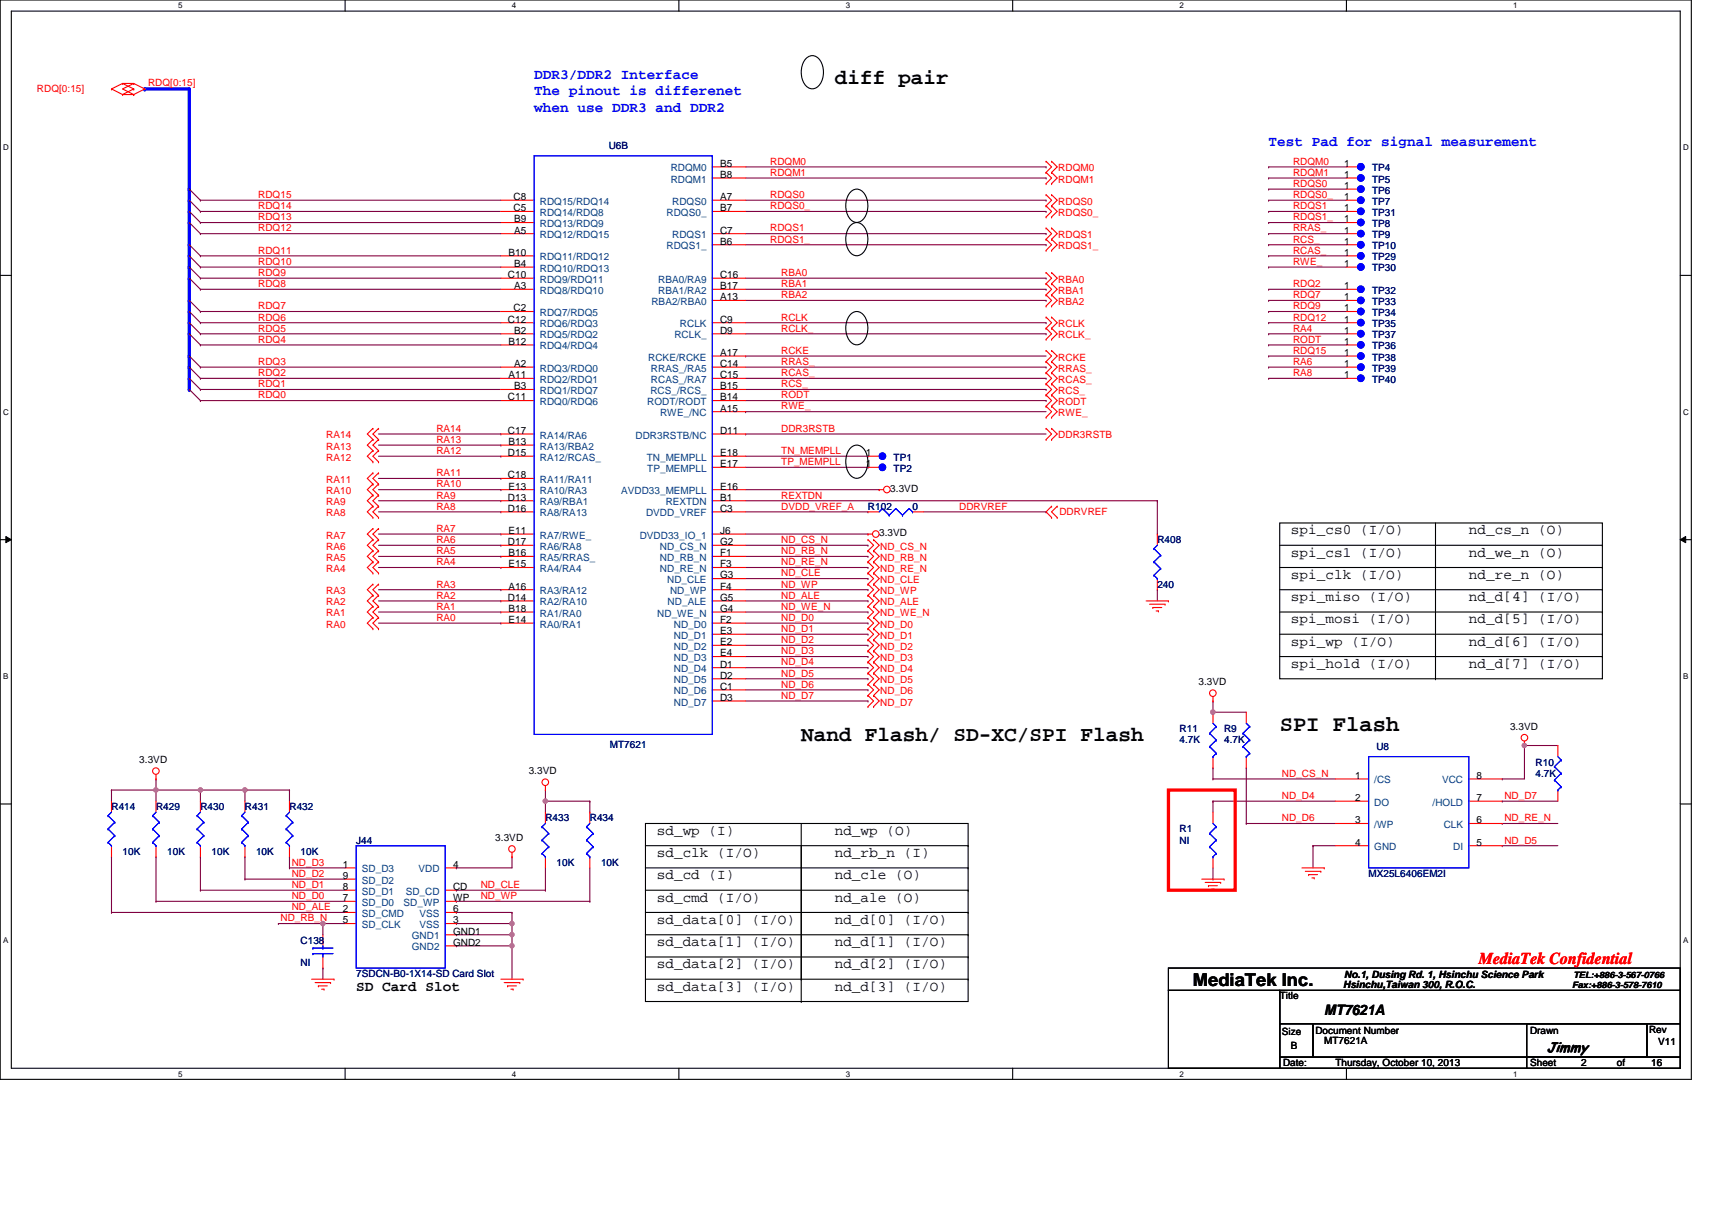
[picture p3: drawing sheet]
<svg xmlns="http://www.w3.org/2000/svg" width="297mm" height="210mm" viewBox="0 0 297 210" stroke-linecap="round" stroke-linejoin="round" font-family="sans-serif">
<defs><g id="words">
<text font-size="3.9" x="222" y="126.7">SPI Flash</text>
<g font-size="3.7">
<text x="144.8" y="14.6">diff pair</text>
<text x="139" y="128.5">Nand Flash/ SD-XC/SPI Flash</text>
</g>
<text font-size="3.1" x="207" y="171">MediaTek Inc.</text>
<text font-size="2.9" fill="#f00" x="256.6" y="167.2">MediaTek Confidential</text>
<g font-size="2.5" fill="#00f">
<text x="92.7" y="13.7">DDR3/DDR2 Interface</text>
<text x="92.7" y="16.5">The pinout is differenet</text>
<text x="92.7" y="19.3">when use DDR3 and DDR2</text>
<text x="220.1" y="25.3">Test Pad for signal measurement</text>
</g>
<g font-size="2.5">
<text x="224" y="92.7">spi_cs0 (I/O)</text>
<text x="254.8" y="92.7">nd_cs_n (O)</text>
<text x="224" y="96.6">spi_cs1 (I/O)</text>
<text x="224" y="100.4">spi_clk (I/O)</text>
<text x="254.8" y="96.6">nd_we_n (O)</text>
<text x="254.8" y="100.4">nd_re_n (O)</text>
<text x="224" y="104.3">spi_miso (I/O)</text>
<text x="254.8" y="104.3">nd_d[4] (I/O)</text>
<text x="224" y="108.1">spi_mosi (I/O)</text>
<text x="224" y="112">spi_wp (I/O)</text>
<text x="254.8" y="108.1">nd_d[5] (I/O)</text>
<text x="254.8" y="112">nd_d[6] (I/O)</text>
<text x="224" y="115.9">spi_hold (I/O)</text>
<text x="254.8" y="115.9">nd_d[7] (I/O)</text>
<text x="113.9" y="144.8">sd_wp (I)</text>
<text x="113.9" y="148.7">sd_clk (I/O)</text>
<text x="144.8" y="144.8">nd_wp (O)</text>
<text x="144.8" y="148.7">nd_rb_n (I)</text>
<text x="113.9" y="152.5">sd_cd (I)</text>
<text x="144.8" y="152.5">nd_cle (O)</text>
<text x="113.9" y="156.4">sd_cmd (I/O)</text>
<text x="113.9" y="160.3">sd_data[0] (I/O)</text>
<text x="144.8" y="156.4">nd_ale (O)</text>
<text x="144.8" y="160.3">nd_d[0] (I/O)</text>
<text x="113.9" y="164.1">sd_data[1] (I/O)</text>
<text x="113.9" y="168">sd_data[2] (I/O)</text>
<text x="144.8" y="164.1">nd_d[1] (I/O)</text>
<text x="144.8" y="168">nd_d[2] (I/O)</text>
<text x="61.8" y="172">SD Card Slot</text>
<text x="113.9" y="171.8">sd_data[3] (I/O)</text>
<text x="144.8" y="171.8">nd_d[3] (I/O)</text>
<text x="229.8" y="176">MT7621A</text>
</g>
<text font-size="2.4" x="268.4" y="182.5">Jimmy</text>
<g font-size="1.7" fill="#f00">
<text x="6.4" y="16">RDQ[0:15]</text>
<text x="25.7" y="14.9">RDQ[0:15]</text>
<text x="133.6" y="28.6">RDQM0</text>
<text x="183.6" y="29.7">RDQM0</text>
<text x="224.3" y="28.6">RDQM0</text>
<text x="44.8" y="34.4">RDQ15</text>
<text x="133.6" y="34.4">RDQS0</text>
<text x="133.6" y="30.5">RDQM1</text>
<text x="183.6" y="31.7">RDQM1</text>
<text x="183.6" y="35.5">RDQS0</text>
<text x="224.3" y="30.5">RDQM1</text>
<text x="224.3" y="32.4">RDQS0</text>
<text x="224.3" y="34.4">RDQS0_</text>
<text x="44.8" y="36.3">RDQ14</text>
<text x="44.8" y="38.2">RDQ13</text>
<text x="44.8" y="40.2">RDQ12</text>
<text x="133.6" y="36.3">RDQS0_</text>
<text x="133.6" y="40.2">RDQS1</text>
<text x="183.6" y="37.4">RDQS0_</text>
<text x="183.6" y="41.3">RDQS1</text>
<text x="224.3" y="38.2">RDQS1_</text>
<text x="224.3" y="40.2">RRAS_</text>
<text x="224.3" y="36.3">RDQS1</text>
<text x="44.8" y="44">RDQ11</text>
<text x="44.8" y="46">RDQ10</text>
<text x="44.8" y="47.9">RDQ9</text>
<text x="133.6" y="42.1">RDQS1_</text>
<text x="135.5" y="47.9">RBA0</text>
<text x="183.6" y="43.2">RDQS1_</text>
<text x="224.3" y="42.1">RCS_</text>
<text x="224.3" y="44">RCAS_</text>
<text x="224.3" y="46">RWE_</text>
<text x="44.8" y="49.8">RDQ8</text>
<text x="44.8" y="53.7">RDQ7</text>
<text x="135.5" y="49.8">RBA1</text>
<text x="135.5" y="51.7">RBA2</text>
<text x="183.6" y="49">RBA0</text>
<text x="183.6" y="51">RBA1</text>
<text x="183.6" y="52.9">RBA2</text>
<text x="224.3" y="49.8">RDQ2</text>
<text x="224.3" y="51.7">RDQ7</text>
<text x="224.3" y="53.7">RDQ9</text>
<text x="44.8" y="55.6">RDQ6</text>
<text x="44.8" y="57.5">RDQ5</text>
<text x="44.8" y="59.5">RDQ4</text>
<text x="135.5" y="55.6">RCLK</text>
<text x="135.5" y="57.5">RCLK_</text>
<text x="183.6" y="56.7">RCLK</text>
<text x="183.6" y="58.7">RCLK_</text>
<text x="224.3" y="55.6">RDQ12</text>
<text x="224.3" y="59.5">RODT</text>
<text x="224.3" y="57.5">RA4</text>
<text x="44.8" y="63.3">RDQ3</text>
<text x="44.8" y="65.3">RDQ2</text>
<text x="135.5" y="61.4">RCKE</text>
<text x="135.5" y="63.3">RRAS_</text>
<text x="135.5" y="65.3">RCAS_</text>
<text x="183.6" y="62.5">RCKE</text>
<text x="183.6" y="64.5">RRAS_</text>
<text x="224.3" y="61.4">RDQ15</text>
<text x="224.3" y="63.3">RA6</text>
<text x="224.3" y="65.3">RA8</text>
<text x="44.8" y="67.2">RDQ1</text>
<text x="44.8" y="69.1">RDQ0</text>
<text x="135.5" y="67.2">RCS_</text>
<text x="135.5" y="69.1">RODT</text>
<text x="135.5" y="71">RWE_</text>
<text x="183.6" y="66.4">RCAS_</text>
<text x="183.6" y="68.3">RCS_</text>
<text x="183.6" y="70.3">RODT</text>
<text x="56.6" y="76.1">RA14</text>
<text x="56.6" y="78">RA13</text>
<text x="75.7" y="74.9">RA14</text>
<text x="75.7" y="76.8">RA13</text>
<text x="135.5" y="74.9">DDR3RSTB</text>
<text x="183.6" y="72.2">RWE_</text>
<text x="183.6" y="76.1">DDR3RSTB</text>
<text x="56.6" y="83.8">RA11</text>
<text x="56.6" y="79.9">RA12</text>
<text x="75.7" y="78.8">RA12</text>
<text x="75.7" y="82.6">RA11</text>
<text x="135.5" y="78.8">TN_MEMPLL</text>
<text x="135.5" y="80.7">TP_MEMPLL</text>
<text x="56.6" y="89.6">RA8</text>
<text x="56.6" y="87.6">RA9</text>
<text x="56.6" y="85.7">RA10</text>
<text x="75.7" y="84.6">RA10</text>
<text x="75.7" y="86.5">RA9</text>
<text x="75.7" y="88.4">RA8</text>
<text x="135.5" y="86.5">REXTDN</text>
<text x="135.5" y="88.4">DVDD_VREF_A</text>
<text x="166.4" y="88.4">DDRVREF</text>
<text x="183.8" y="89.4">DDRVREF</text>
<text x="56.6" y="95.4">RA6</text>
<text x="56.6" y="93.4">RA7</text>
<text x="75.7" y="92.3">RA7</text>
<text x="75.7" y="94.2">RA6</text>
<text x="135.5" y="94.2">ND_CS_N</text>
<text x="152.7" y="95.4">ND_CS_N</text>
<text x="56.6" y="99.2">RA4</text>
<text x="56.6" y="97.3">RA5</text>
<text x="75.7" y="96.1">RA5</text>
<text x="75.7" y="98.1">RA4</text>
<text x="75.7" y="101.9">RA3</text>
<text x="135.5" y="96.1">ND_RB_N</text>
<text x="135.5" y="98.1">ND_RE_N</text>
<text x="135.5" y="100">ND_CLE</text>
<text x="135.5" y="101.9">ND_WP</text>
<text x="152.7" y="97.3">ND_RB_N</text>
<text x="152.7" y="99.2">ND_RE_N</text>
<text x="152.7" y="101.2">ND_CLE</text>
<text x="56.6" y="106.9">RA1</text>
<text x="56.6" y="105">RA2</text>
<text x="56.6" y="103.1">RA3</text>
<text x="75.7" y="103.9">RA2</text>
<text x="75.7" y="105.8">RA1</text>
<text x="75.7" y="107.7">RA0</text>
<text x="135.5" y="103.9">ND_ALE</text>
<text x="135.5" y="105.8">ND_WE_N</text>
<text x="135.5" y="107.7">ND_D0</text>
<text x="152.7" y="103.1">ND_WP</text>
<text x="152.7" y="105">ND_ALE</text>
<text x="152.7" y="106.9">ND_WE_N</text>
<text x="56.6" y="108.9">RA0</text>
<text x="135.5" y="109.6">ND_D1</text>
<text x="135.5" y="111.6">ND_D2</text>
<text x="135.5" y="113.5">ND_D3</text>
<text x="152.7" y="108.9">ND_D0</text>
<text x="152.7" y="110.8">ND_D1</text>
<text x="152.7" y="112.7">ND_D2</text>
<text x="135.5" y="115.4">ND_D4</text>
<text x="135.5" y="117.4">ND_D5</text>
<text x="135.5" y="119.3">ND_D6</text>
<text x="152.7" y="114.7">ND_D3</text>
<text x="152.7" y="116.6">ND_D4</text>
<text x="152.7" y="118.5">ND_D5</text>
<text x="135.5" y="121.2">ND_D7</text>
<text x="152.7" y="120.5">ND_D6</text>
<text x="152.7" y="122.4">ND_D7</text>
<text x="222.4" y="134.7">ND_CS_N</text>
<text x="222.4" y="142.5">ND_D6</text>
<text x="222.4" y="138.6">ND_D4</text>
<text x="261" y="138.6">ND_D7</text>
<text x="261" y="142.5">ND_RE_N</text>
<text x="261" y="146.3">ND_D5</text>
<text x="50.6" y="150.2">ND_D3</text>
<text x="50.6" y="152.1">ND_D2</text>
<text x="50.6" y="154.1">ND_D1</text>
<text x="50.6" y="156">ND_D0</text>
<text x="83.4" y="156">ND_WP</text>
<text x="83.4" y="154.1">ND_CLE</text>
<text x="48.7" y="159.8">ND_RB_N</text>
<text x="50.6" y="157.9">ND_ALE</text>
</g>
<g font-size="1.7" fill="#000080">
<text x="105.6" y="25.9">U6B</text>
<text x="238.1" y="29.7">TP4</text>
<text x="238.1" y="31.7">TP5</text>
<text x="238.1" y="33.6">TP6</text>
<text x="238.1" y="35.5">TP7</text>
<text x="238.1" y="37.4">TP31</text>
<text x="238.1" y="39.4">TP8</text>
<text x="238.1" y="41.3">TP9</text>
<text x="238.1" y="47.1">TP30</text>
<text x="238.1" y="43.2">TP10</text>
<text x="238.1" y="45.2">TP29</text>
<text x="238.1" y="51">TP32</text>
<text x="238.1" y="52.9">TP33</text>
<text x="238.1" y="58.7">TP37</text>
<text x="238.1" y="56.7">TP35</text>
<text x="238.1" y="54.8">TP34</text>
<text x="238.1" y="64.5">TP39</text>
<text x="238.1" y="62.5">TP38</text>
<text x="238.1" y="60.6">TP36</text>
<text x="238.1" y="66.4">TP40</text>
<text x="155" y="79.9">TP1</text>
<text x="155" y="81.9">TP2</text>
<text x="150.6" y="88.4">R102</text>
<text x="158.3" y="88.4">0</text>
<text x="200.8" y="94.2">R408</text>
<text x="200.8" y="101.9">240</text>
<text x="105.8" y="129.7">MT7621</text>
<text x="204.7" y="127">R11</text>
<text x="204.7" y="128.9">4.7K</text>
<text x="212.4" y="127">R9</text>
<text x="212.4" y="128.9">4.7K</text>
<text x="238.8" y="130.1">U8</text>
<text x="266.4" y="132.8">R10</text>
<text x="266.4" y="134.7">4.7K</text>
<text x="19.3" y="140.5">R414</text>
<text x="27.1" y="140.5">R429</text>
<text x="34.8" y="140.5">R430</text>
<text x="42.5" y="140.5">R431</text>
<text x="50.2" y="140.5">R432</text>
<text x="94.6" y="142.5">R433</text>
<text x="102.3" y="142.5">R434</text>
<text x="21.3" y="148.3">10K</text>
<text x="29" y="148.3">10K</text>
<text x="36.7" y="148.3">10K</text>
<text x="44.4" y="148.3">10K</text>
<text x="52.2" y="148.3">10K</text>
<text x="61.8" y="146.3">J44</text>
<text x="204.7" y="144.4">R1</text>
<text x="204.7" y="146.3">NI</text>
<text x="96.6" y="150.2">10K</text>
<text x="104.3" y="150.2">10K</text>
<text x="237.5" y="152.1">MX25L6406EM2I</text>
<text x="52.2" y="163.7">C138</text>
<text x="52.2" y="167.6">NI</text>
<text x="61.8" y="169.5">7SDCN-B0-1X14-SD Card Slot</text>
</g>
<g font-size="1.7" fill="#004080">
<text x="116.4" y="29.7">RDQM0</text>
<text x="93.7" y="35.5">RDQ15/RDQ14</text>
<text x="116.4" y="31.7">RDQM1</text>
<text x="116.6" y="35.5">RDQS0</text>
<text x="93.7" y="37.5">RDQ14/RDQ8</text>
<text x="93.7" y="39.4">RDQ13/RDQ9</text>
<text x="93.7" y="41.3">RDQ12/RDQ15</text>
<text x="115.7" y="37.5">RDQS0_</text>
<text x="116.6" y="41.3">RDQS1</text>
<text x="93.7" y="45.2">RDQ11/RDQ12</text>
<text x="93.7" y="47.1">RDQ10/RDQ13</text>
<text x="115.7" y="43.2">RDQS1_</text>
<text x="93.7" y="49">RDQ9/RDQ11</text>
<text x="93.7" y="51">RDQ8/RDQ10</text>
<text x="113" y="52.9">RBA2/RBA0</text>
<text x="114.2" y="51">RBA1/RA2</text>
<text x="114.2" y="49">RBA0/RA9</text>
<text x="93.7" y="54.8">RDQ7/RDQ5</text>
<text x="93.7" y="56.8">RDQ6/RDQ3</text>
<text x="93.7" y="58.7">RDQ5/RDQ2</text>
<text x="117" y="58.7">RCLK_</text>
<text x="118" y="56.8">RCLK</text>
<text x="93.7" y="60.6">RDQ4/RDQ4</text>
<text x="93.7" y="64.5">RDQ3/RDQ0</text>
<text x="112.5" y="62.5">RCKE/RCKE</text>
<text x="112.9" y="64.5">RRAS_/RA5</text>
<text x="93.7" y="66.4">RDQ2/RDQ1</text>
<text x="93.7" y="68.3">RDQ1/RDQ7</text>
<text x="93.7" y="70.3">RDQ0/RDQ6</text>
<text x="112.3" y="70.3">RODT/RODT</text>
<text x="112.9" y="68.3">RCS_/RCS_</text>
<text x="112.9" y="66.4">RCAS_/RA7</text>
<text x="93.7" y="78">RA13/RBA2</text>
<text x="93.7" y="76.1">RA14/RA6</text>
<text x="110.3" y="76.1">DDR3RSTB/NC</text>
<text x="114.5" y="72.2">RWE_/NC</text>
<text x="93.7" y="79.9">RA12/RCAS_</text>
<text x="93.7" y="83.8">RA11/RA11</text>
<text x="112.2" y="79.9">TN_MEMPLL</text>
<text x="112.3" y="81.9">TP_MEMPLL</text>
<text x="93.7" y="85.7">RA10/RA3</text>
<text x="93.7" y="87.7">RA9/RBA1</text>
<text x="93.7" y="89.6">RA8/RA13</text>
<text x="107.8" y="85.7">AVDD33_MEMPLL</text>
<text x="112.1" y="89.6">DVDD_VREF</text>
<text x="115.5" y="87.7">REXTDN</text>
<text x="93.7" y="93.4">RA7/RWE_</text>
<text x="93.7" y="95.4">RA6/RA8</text>
<text x="111" y="93.4">DVDD33_IO_1</text>
<text x="114.5" y="95.4">ND_CS_N</text>
<text x="93.7" y="97.3">RA5/RRAS_</text>
<text x="93.7" y="99.2">RA4/RA4</text>
<text x="114.5" y="97.3">ND_RB_N</text>
<text x="114.5" y="99.2">ND_RE_N</text>
<text x="115.8" y="101.2">ND_CLE</text>
<text x="93.7" y="103.1">RA3/RA12</text>
<text x="93.7" y="105">RA2/RA10</text>
<text x="93.7" y="107">RA1/RA0</text>
<text x="114" y="107">ND_WE_N</text>
<text x="115.8" y="105">ND_ALE</text>
<text x="116.3" y="103.1">ND_WP</text>
<text x="93.7" y="108.9">RA0/RA1</text>
<text x="116.9" y="108.9">ND_D0</text>
<text x="116.9" y="110.8">ND_D1</text>
<text x="116.9" y="112.7">ND_D2</text>
<text x="116.9" y="114.7">ND_D3</text>
<text x="116.9" y="116.6">ND_D4</text>
<text x="116.9" y="118.5">ND_D5</text>
<text x="116.9" y="120.5">ND_D6</text>
<text x="116.9" y="122.4">ND_D7</text>
<text x="238.4" y="135.9">/CS</text>
<text x="250.2" y="135.9">VCC</text>
<text x="238.4" y="139.8">DO</text>
<text x="238.4" y="143.6">/WP</text>
<text x="248.6" y="139.8">/HOLD</text>
<text x="250.5" y="143.6">CLK</text>
<text x="238.4" y="147.5">GND</text>
<text x="252.1" y="147.5">DI</text>
<text x="62.8" y="155.2">SD_D1</text>
<text x="62.8" y="151.3">SD_D3</text>
<text x="62.8" y="153.3">SD_D2</text>
<text x="70.4" y="155.2">SD_CD</text>
<text x="72.6" y="151.3">VDD</text>
<text x="62.8" y="157.1">SD_D0</text>
<text x="62.8" y="159.1">SD_CMD</text>
<text x="62.8" y="161">SD_CLK</text>
<text x="70" y="157.1">SD_WP</text>
<text x="72.8" y="161">VSS</text>
<text x="72.8" y="159.1">VSS</text>
<text x="71.5" y="162.9">GND1</text>
<text x="71.5" y="164.9">GND2</text>
</g>
<g font-size="1.7">
<text x="124.9" y="28.9">B5</text>
<text x="233.2" y="28.9">1</text>
<text x="89.1" y="34.7">C8</text>
<text x="124.9" y="30.9">B8</text>
<text x="124.9" y="34.7">A7</text>
<text x="233.2" y="30.9">1</text>
<text x="233.2" y="32.8">1</text>
<text x="233.2" y="34.7">1</text>
<text x="89.1" y="36.7">C5</text>
<text x="89.2" y="38.6">B9</text>
<text x="89.2" y="40.5">A5</text>
<text x="124.9" y="36.7">B7</text>
<text x="124.9" y="40.5">C7</text>
<text x="233.2" y="36.7">1</text>
<text x="233.2" y="38.6">1</text>
<text x="233.2" y="40.5">1</text>
<text x="88.2" y="44.4">B10</text>
<text x="89.2" y="46.3">B4</text>
<text x="124.9" y="42.4">B6</text>
<text x="233.2" y="46.3">1</text>
<text x="233.2" y="42.4">1</text>
<text x="233.2" y="44.4">1</text>
<text x="88.1" y="48.2">C10</text>
<text x="89.2" y="50.2">A3</text>
<text x="124.9" y="52.1">A13</text>
<text x="124.9" y="50.2">B17</text>
<text x="124.9" y="48.2">C16</text>
<text x="233.2" y="50.2">1</text>
<text x="233.2" y="52.1">1</text>
<text x="88.1" y="56">C12</text>
<text x="88.2" y="59.8">B12</text>
<text x="89.1" y="54">C2</text>
<text x="89.2" y="57.9">B2</text>
<text x="124.9" y="56">C9</text>
<text x="124.9" y="57.9">D9</text>
<text x="233.2" y="57.9">1</text>
<text x="233.2" y="56">1</text>
<text x="233.2" y="59.8">1</text>
<text x="233.2" y="54">1</text>
<text x="88.2" y="65.6">A11</text>
<text x="89.2" y="63.7">A2</text>
<text x="124.9" y="63.7">C14</text>
<text x="124.9" y="65.6">C15</text>
<text x="124.9" y="61.7">A17</text>
<text x="233.2" y="63.7">1</text>
<text x="233.2" y="65.6">1</text>
<text x="233.2" y="61.7">1</text>
<text x="88.1" y="69.5">C11</text>
<text x="89.2" y="67.5">B3</text>
<text x="124.9" y="67.5">B15</text>
<text x="124.9" y="69.5">B14</text>
<text x="124.9" y="71.4">A15</text>
<text x="88.1" y="75.3">C17</text>
<text x="88.2" y="77.2">B13</text>
<text x="124.9" y="75.3">D11</text>
<text x="88.1" y="79.1">D15</text>
<text x="88.1" y="83">C18</text>
<text x="124.9" y="79.1">E18</text>
<text x="124.9" y="81">E17</text>
<text x="150.2" y="79.1">1</text>
<text x="150.2" y="81">1</text>
<text x="88.1" y="86.8">D13</text>
<text x="88.1" y="88.8">D16</text>
<text x="88.2" y="84.9">E13</text>
<text x="124.9" y="84.9">E16</text>
<text x="124.9" y="86.8">B1</text>
<text x="124.9" y="88.8">C3</text>
<text x="154.5" y="85.3">3.3VD</text>
<text x="88.1" y="94.6">D17</text>
<text x="88.2" y="92.6">E11</text>
<text x="124.9" y="94.6">G2</text>
<text x="124.9" y="92.6">J6</text>
<text x="152.5" y="93">3.3VD</text>
<text x="88.2" y="96.5">B16</text>
<text x="88.2" y="98.4">E15</text>
<text x="124.9" y="96.5">F1</text>
<text x="124.9" y="98.4">F3</text>
<text x="124.9" y="100.4">G3</text>
<text x="88.1" y="104.2">D14</text>
<text x="88.2" y="102.3">A16</text>
<text x="88.2" y="106.2">B18</text>
<text x="124.9" y="102.3">F4</text>
<text x="124.9" y="104.2">G5</text>
<text x="124.9" y="106.2">G4</text>
<text x="88.2" y="108.1">E14</text>
<text x="124.9" y="108.1">F2</text>
<text x="124.9" y="110">E3</text>
<text x="124.9" y="111.9">E2</text>
<text x="124.9" y="113.9">E4</text>
<text x="124.9" y="115.8">D1</text>
<text x="124.9" y="117.7">D2</text>
<text x="124.9" y="119.7">C1</text>
<text x="207.9" y="118.9">3.3VD</text>
<text x="124.9" y="121.6">D3</text>
<text x="262" y="126.6">3.3VD</text>
<text x="24.2" y="132.4">3.3VD</text>
<text x="91.7" y="134.3">3.3VD</text>
<text x="235.1" y="135.1">1</text>
<text x="256.2" y="135.1">8</text>
<text x="235.1" y="139">2</text>
<text x="235.1" y="142.8">3</text>
<text x="256.2" y="139">7</text>
<text x="256.2" y="142.8">6</text>
<text x="85.9" y="145.9">3.3VD</text>
<text x="235.1" y="146.7">4</text>
<text x="256.2" y="146.7">5</text>
<text x="59.5" y="154.4">8</text>
<text x="59.5" y="150.5">1</text>
<text x="59.5" y="152.5">9</text>
<text x="78.6" y="154.4">CD</text>
<text x="78.6" y="150.5">4</text>
<text x="59.5" y="156.3">7</text>
<text x="59.5" y="158.3">2</text>
<text x="59.5" y="160.2">5</text>
<text x="78.6" y="160.2">3</text>
<text x="78.6" y="158.3">6</text>
<text x="78.6" y="156.3">WP</text>
<text x="78.6" y="162.1">GND1</text>
<text x="78.6" y="164.1">GND2</text>
<text x="222" y="173.4">Title</text>
<text x="233" y="171.4">Hsinchu,Taiwan 300, R.O.C.</text>
<text x="233.2" y="169.7">No.1, Dusing Rd. 1, Hsinchu Science Park</text>
<text x="222.4" y="179.5">Size</text>
<text x="228.2" y="179.3">Document Number</text>
<text x="265.5" y="179.3">Drawn</text>
<text x="286.1" y="179.1">Rev</text>
<text x="222.6" y="184.9">Date:</text>
<text x="224" y="182">B</text>
<text x="229.8" y="181.1">MT7621A</text>
<text x="231.7" y="184.9">Thursday, October 10, 2013</text>
<text x="265.5" y="184.9">Sheet</text>
<text x="274.3" y="184.9">2</text>
<text x="280.5" y="184.9">of</text>
<text x="286.5" y="184.9">16</text>
<text x="287.7" y="181.3">V11</text>
</g>
<g font-size="1.5">
<text x="272.8" y="171.5">Fax:+886-3-578-7610</text>
<text x="273" y="169.7">TEL:+886-3-567-0766</text>
</g>
<g font-size="1.4">
<text x="30.9" y="1.5">5</text>
<text x="88.8" y="1.5">4</text>
<text x="146.7" y="1.5">3</text>
<text x="204.7" y="1.5">2</text>
<text x="262.6" y="1.5">1</text>
<text x=".5" y="26.1">D</text>
<text x="292" y="26.1">D</text>
<text x=".5" y="71.9">C</text>
<text x="292" y="71.9">C</text>
<text x=".5" y="117.8">B</text>
<text x="292" y="117.8">B</text>
<text x=".5" y="163.6">A</text>
<text x="292" y="163.6">A</text>
<text x="30.9" y="186.8">5</text>
<text x="88.8" y="186.8">4</text>
<text x="146.7" y="186.8">3</text>
<text x="204.7" y="186.8">2</text>
<text x="262.6" y="186.8">1</text>
</g>
</g></defs>
<path d="M0 0h293.5v187.2h-293.5zM2 1.9h289.5v183.4h-289.5z" fill="none" stroke="#000" stroke-width=".19"/>
<g fill="#fff">
<path d="M30.9 .2h.8v1.6h-.8z"/>
<path d="M30.9 185.5h.8v1.6h-.8z"/>
</g>
<path d="M59.9 0v1.9M59.9 185.3v1.9" fill="none" stroke="#000" stroke-width=".19"/>
<g fill="#fff">
<path d="M88.8 .2h.8v1.6h-.8z"/>
<path d="M88.8 185.5h.8v1.6h-.8z"/>
</g>
<path d="M117.8 0v1.9M117.8 185.3v1.9" fill="none" stroke="#000" stroke-width=".19"/>
<g fill="#fff">
<path d="M146.7 .2h.8v1.6h-.8z"/>
<path d="M146.7 185.5h.8v1.6h-.8z"/>
</g>
<path d="M175.7 0v1.9M175.7 185.3v1.9" fill="none" stroke="#000" stroke-width=".19"/>
<g fill="#fff">
<path d="M204.7 .2h.7v1.6h-.7z"/>
<path d="M204.7 185.5h.7v1.6h-.7z"/>
</g>
<path d="M233.6 0v1.9M233.6 185.3v1.9" fill="none" stroke="#000" stroke-width=".19"/>
<g fill="#fff">
<path d="M262.6 .2h.7v1.6h-.7z"/>
<path d="M262.6 185.5h.7v1.6h-.7z"/>
<path d="M.5 24.8h1v1.6h-1z"/>
<path d="M292 24.8h1v1.6h-1z"/>
<path d="M.5 70.7h1v1.5h-1z"/>
<path d="M292 70.7h1v1.5h-1z"/>
</g>
<path d="M0 47.8h2M291.5 47.8h2" fill="none" stroke="#000" stroke-width=".19"/>
<g fill="#fff">
<path d="M.5 116.5h.9v1.6h-.9z"/>
<path d="M292 116.5h.9v1.6h-.9z"/>
</g>
<path d="M0 93.6h2M291.5 93.6h2" fill="none" stroke="#000" stroke-width=".19"/>
<path d="M1 93.1l1 .5-1 .5zM291.5 93.6l1-.5v1z" fill="#000"/>
<path d="M1 93.1l1 .5-1 .5zM291.5 93.6l1-.5v1z" fill="none" stroke="#000" stroke-width=".17"/>
<g fill="#fff">
<path d="M.5 162.4h.9v1.5h-.9z"/>
<path d="M292 162.4h.9v1.5h-.9z"/>
</g>
<path d="M0 139.5h2M291.5 139.5h2" fill="none" stroke="#000" stroke-width=".19"/>
<g fill="none" stroke="#800040" stroke-width=".19">
<path d="M210.5 121.6h.1M210.5 133.2h.1M210.5 123.5h.1M210.5 121.6v1.9M210.5 133.2v1.9M210.5 123.5h5.7M216.2 133.2h.1M216.2 133.2v9.7M260.6 139h.1M260.6 139h9.7M264.5 129.3h.1M264.5 129.3h5.8"/>
<path d="M216.2 142.9h.1M216.2 142.9h15.5"/>
</g>
<circle cx="210.4" cy="123.5" r=".38" fill="#f0f"/>
<circle cx="210.4" cy="123.5" r=".38" fill="none" stroke="#f0f" stroke-width=".19"/>
<path d="M129.4 84.9h23.1M152.5 84.9h.1M264.5 129.3h.1M264.5 129.3v5.8" fill="none" stroke="#800040" stroke-width=".19"/>
<circle cx="264.5" cy="129.3" r=".38" fill="#f0f"/>
<circle cx="264.5" cy="129.3" r=".38" fill="none" stroke="#f0f" stroke-width=".19"/>
<g fill="none" stroke="#800040" stroke-width=".19">
<path d="M50.2 137.1h.1M50.2 137.1v1.9M94.6 139h.1M94.6 139h7.7M94.6 139v1.9M102.3 139h.1M102.3 139v1.9M210.5 139h.1M210.5 135.1h.1M210.5 135.1h21.2M210.5 139h21.2M260.6 135.1h.1"/>
<path d="M260.6 135.1h3.9M34.8 148.6h.1M34.8 148.6v5.8M42.5 148.6h.1M42.5 148.6v3.9M50.2 148.6h.1M50.2 148.6v2M79.2 156.4h.1M79.2 156.4h23.1M102.3 156.4h.1M102.3 140.9h.1M102.3 150.6v5.8"/>
<path d="M227.8 146.7h.1M227.8 146.7h3.9M227.8 146.7v3.9M260.6 146.7h.1M260.6 142.9h.1M260.6 146.7h9.7M260.6 142.9h9.7M48.3 160.2h.1M48.3 160.2h11.6M56 160.2h.1M56 160.2v2M79.2 164.1h.1"/>
<path d="M79.2 164.1h9.6"/>
</g>
<circle cx="56" cy="160.2" r=".38" fill="#f0f"/>
<circle cx="56" cy="160.2" r=".38" fill="none" stroke="#f0f" stroke-width=".19"/>
<path d="M79.2 158.3h.1M79.2 158.3h9.6M88.8 160.2h.1M88.8 160.2v2" fill="none" stroke="#800040" stroke-width=".19"/>
<circle cx="88.8" cy="160.2" r=".38" fill="#f0f"/>
<circle cx="88.8" cy="160.2" r=".38" fill="none" stroke="#f0f" stroke-width=".19"/>
<path d="M27.1 135.1h.1M27.1 135.1v2M94.6 139h.1M94.6 137.1v1.9M27.1 148.6h.1M27.1 148.6v7.8" fill="none" stroke="#800040" stroke-width=".19"/>
<circle cx="94.6" cy="139" r=".38" fill="#f0f"/>
<circle cx="94.6" cy="139" r=".38" fill="none" stroke="#f0f" stroke-width=".19"/>
<g fill="none" stroke="#800040" stroke-width=".19">
<path d="M19.3 137.1h.1M19.3 137.1v1.9M19.3 148.6h.1M19.3 148.6v9.7M79.2 150.6h.1M79.2 150.6h9.6M88.8 158.3h.1M88.8 158.3v1.9h-9.6M56 167.9h.1M56 167.9v2M79.2 160.2h.1M88.8 162.2h.1"/>
<path d="M88.8 162.2v1.9"/>
</g>
<circle cx="88.8" cy="162.1" r=".38" fill="#f0f"/>
<circle cx="88.8" cy="162.1" r=".38" fill="none" stroke="#f0f" stroke-width=".19"/>
<path d="M27.1 137.1h.1M27.1 137.1h7.7M27.1 137.1v1.9M42.5 152.5h.1M42.5 152.5h17.4M50.2 150.6h.1M50.2 150.6h9.7M88.8 148.6h.1M88.8 148.6v2" fill="none" stroke="#800040" stroke-width=".19"/>
<circle cx="27.1" cy="137" r=".38" fill="#f0f"/>
<circle cx="27.1" cy="137" r=".38" fill="none" stroke="#f0f" stroke-width=".19"/>
<path d="M34.8 137.1h.1M34.8 137.1v1.9M34.8 137.1h7.7M34.8 154.4h.1M34.8 154.4h25.1" fill="none" stroke="#800040" stroke-width=".19"/>
<circle cx="42.5" cy="137" r=".38" fill="#f0f"/>
<circle cx="42.5" cy="137" r=".38" fill="none" stroke="#f0f" stroke-width=".19"/>
<circle cx="34.8" cy="137" r=".38" fill="#f0f"/>
<circle cx="34.8" cy="137" r=".38" fill="none" stroke="#f0f" stroke-width=".19"/>
<g fill="none" stroke="#800040" stroke-width=".19">
<path d="M19.3 137.1h.1M19.3 137.1h7.8M42.5 137.1h.1M42.5 137.1v1.9M42.5 137.1h7.7M27.1 156.4h.1M27.1 156.4h32.8M79.2 154.4h.1M79.2 154.4h15.4M94.6 154.4h.1M94.6 150.6v3.8M79.2 162.2h.1"/>
<path d="M79.2 162.2h9.6M88.8 164.1h.1M88.8 164.1v5.8"/>
</g>
<circle cx="88.8" cy="164.1" r=".38" fill="#f0f"/>
<circle cx="88.8" cy="164.1" r=".38" fill="none" stroke="#f0f" stroke-width=".19"/>
<g fill="none" stroke="#800040" stroke-width=".19">
<path d="M129.4 34.7h52.1M129.4 36.7h52.1M181.5 34.7h.1M181.5 36.7h.1M129.4 40.5h52.1M129.4 42.5h52.1M129.4 48.3h52.1M129.4 50.2h52.1M129.4 52.1h52.1M129.4 56h52.1M129.4 57.9h52.1M181.5 40.5h.1"/>
<path d="M181.5 42.5h.1M181.5 48.3h.1M181.5 50.2h.1M181.5 52.1h.1M181.5 56h.1M181.5 57.9h.1M129.4 61.8h.1M129.4 61.8h52.1M129.4 63.7h52.1M129.4 65.6h52.1M129.4 67.6h52.1M129.4 69.5h52.1"/>
<path d="M181.5 63.7h.1M181.5 65.6h.1M181.5 67.6h.1M181.5 69.5h.1M129.4 92.6h21.2M129.4 94.6h21.2M129.4 96.5h21.2M129.4 98.4h21.2M150.6 92.6h.1M150.6 94.6h.1M150.6 96.5h.1M150.6 98.4h.1"/>
<path d="M129.4 100.4h21.2M129.4 102.3h21.2M129.4 104.2h21.2M129.4 106.2h21.2M129.4 108.1h21.2M150.6 100.4h.1M150.6 102.3h.1M150.6 104.2h.1M150.6 106.2h.1M150.6 108.1h.1M200.8 102.3h.1M200.8 102.3v1.9"/>
<path d="M19.3 158.3h.1M19.3 158.3h40.6"/>
</g>
<path d="M32.8 57.9v3.9" fill="none" stroke="#00f" stroke-width=".57"/>
<circle cx="32.8" cy="61.8" r=".29" fill="#00f"/>
<g fill="none" stroke="#800040" stroke-width=".19">
<path d="M34.8 34.7h.1M34.8 36.7h.1M34.8 34.7h52.1M34.8 36.7h52.1M129.4 71.4h.1M129.4 71.4h52.1M129.4 79.1h21.2M150.6 79.1h.1M129.4 86.9h71.4M129.4 88.8h21.2M129.4 81.1h21.2M150.6 88.8h.1"/>
<path d="M150.6 81.1h.1M200.8 92.6h.1M200.8 86.9h.1M200.8 86.9v5.7M129.4 110h21.2M129.4 112h21.2M129.4 113.9h21.2M129.4 115.8h21.2M129.4 117.8h21.2M129.4 119.7h21.2M150.6 110h.1M150.6 112h.1"/>
<path d="M150.6 113.9h.1M150.6 115.8h.1M150.6 117.8h.1M150.6 119.7h.1M129.4 121.6h21.2M150.6 121.6h.1"/>
</g>
<path d="M32.8 15.4v17.4" fill="none" stroke="#00f" stroke-width=".57"/>
<circle cx="32.8" cy="32.8" r=".29" fill="#00f"/>
<path d="M34.8 38.6h.1M34.8 38.6h52.1M34.8 40.5h.1M34.8 44.4h.1M34.8 40.5h52.1M34.8 44.4h52.1" fill="none" stroke="#800040" stroke-width=".19"/>
<path d="M32.8 32.8v1.9" fill="none" stroke="#00f" stroke-width=".57"/>
<circle cx="32.8" cy="34.7" r=".29" fill="#00f"/>
<path d="M34.8 46.3h.1M34.8 46.3h52.1" fill="none" stroke="#800040" stroke-width=".19"/>
<path d="M32.8 34.7v2" fill="none" stroke="#00f" stroke-width=".57"/>
<circle cx="32.8" cy="36.7" r=".29" fill="#00f"/>
<path d="M32.8 38.6v3.9" fill="none" stroke="#00f" stroke-width=".57"/>
<circle cx="32.8" cy="42.5" r=".29" fill="#00f"/>
<path d="M34.8 48.3h.1M34.8 48.3h52.1" fill="none" stroke="#800040" stroke-width=".19"/>
<path d="M32.8 36.7v1.9" fill="none" stroke="#00f" stroke-width=".57"/>
<circle cx="32.8" cy="38.6" r=".29" fill="#00f"/>
<path d="M34.8 50.2h.1M34.8 50.2h52.1" fill="none" stroke="#800040" stroke-width=".19"/>
<path d="M32.8 42.5v1.9" fill="none" stroke="#00f" stroke-width=".57"/>
<circle cx="32.8" cy="44.4" r=".29" fill="#00f"/>
<path d="M34.8 54h.1M34.8 54h52.1" fill="none" stroke="#800040" stroke-width=".19"/>
<path d="M32.8 44.4v1.9" fill="none" stroke="#00f" stroke-width=".57"/>
<circle cx="32.8" cy="46.3" r=".29" fill="#00f"/>
<path d="M34.8 56h.1M34.8 56h52.1" fill="none" stroke="#800040" stroke-width=".19"/>
<path d="M32.8 46.3v2" fill="none" stroke="#00f" stroke-width=".57"/>
<circle cx="32.8" cy="48.3" r=".29" fill="#00f"/>
<path d="M32.8 48.3v3.8" fill="none" stroke="#00f" stroke-width=".57"/>
<circle cx="32.8" cy="52.1" r=".29" fill="#00f"/>
<path d="M34.8 57.9h.1M34.8 57.9h52.1" fill="none" stroke="#800040" stroke-width=".19"/>
<path d="M32.8 52.1v1.9" fill="none" stroke="#00f" stroke-width=".57"/>
<circle cx="32.8" cy="54" r=".29" fill="#00f"/>
<path d="M34.8 59.8h.1M34.8 59.8h52.1" fill="none" stroke="#800040" stroke-width=".19"/>
<path d="M32.8 54v2" fill="none" stroke="#00f" stroke-width=".57"/>
<circle cx="32.8" cy="56" r=".29" fill="#00f"/>
<path d="M32.8 56v1.9" fill="none" stroke="#00f" stroke-width=".57"/>
<circle cx="32.8" cy="57.9" r=".29" fill="#00f"/>
<path d="M32.8 61.8v1.9" fill="none" stroke="#00f" stroke-width=".57"/>
<circle cx="32.8" cy="63.7" r=".29" fill="#00f"/>
<path d="M65.7 75.3h21.2M65.7 77.2h21.2M65.7 79.1h21.2M86.9 75.3h.1M86.9 77.2h.1M86.9 79.1h.1" fill="none" stroke="#800040" stroke-width=".19"/>
<path d="M32.8 63.7v1.9" fill="none" stroke="#00f" stroke-width=".57"/>
<circle cx="32.8" cy="65.6" r=".29" fill="#00f"/>
<path d="M32.8 65.6v2" fill="none" stroke="#00f" stroke-width=".57"/>
<circle cx="32.8" cy="67.6" r=".29" fill="#00f"/>
<g fill="none" stroke="#800040" stroke-width=".19">
<path d="M129.4 75.3h.1M129.4 75.3h52.1M65.7 83h21.2M65.7 84.9h21.2M65.7 86.9h21.2M65.7 88.8h21.2M65.7 92.6h21.2M65.7 94.6h21.2M65.7 96.5h21.2M65.7 98.4h21.2M86.9 83h.1M86.9 84.9h.1"/>
<path d="M86.9 86.9h.1M86.9 88.8h.1M86.9 92.6h.1M86.9 94.6h.1M86.9 96.5h.1M86.9 98.4h.1M160.2 88.8h21.3M181.5 88.8h.1M65.7 102.3h21.2M65.7 104.2h21.2M65.7 106.2h21.2M65.7 108.1h21.2"/>
<path d="M86.9 102.3h.1M86.9 104.2h.1M86.9 106.2h.1M86.9 108.1h.1"/>
</g>
<path d="M25.1 15.4h7.7" fill="none" stroke="#00f" stroke-width=".57"/>
<circle cx="25.1" cy="15.4" r=".29" fill="#00f"/>
<g fill="none" stroke="#800040" stroke-width=".19">
<path d="M32.8 32.8h.1M32.8 34.7h.1M32.8 36.7h.1M32.8 38.6h.1M32.8 32.8l2 1.9M32.8 34.7l2 2M32.8 36.7l2 1.9M32.8 38.6l2 1.9M129.4 29h52.1M129.4 30.9h52.1M181.5 29h.1M181.5 30.9h.1"/>
<path d="M220.1 29h.1M220.1 30.9h.1M220.1 32.8h.1M220.1 34.7h.1M220.1 38.6h.1M220.1 36.7h.1M220.1 29h13.5M220.1 30.9h13.5M220.1 32.8h13.5M220.1 34.7h13.5M220.1 38.6h13.5M220.1 36.7h13.5"/>
<path d="M32.8 42.5h.1M32.8 44.4h.1M32.8 46.3h.1M32.8 48.3h.1M32.8 52.1h.1M32.8 54h.1M32.8 56h.1M32.8 57.9h.1M32.8 42.5l2 1.9M32.8 44.4l2 1.9M32.8 46.3l2 2M32.8 48.3l2 1.9"/>
<path d="M32.8 52.1l2 1.9M32.8 54l2 2M32.8 56l2 1.9M32.8 57.9l2 1.9M220.1 40.5h.1M220.1 42.5h.1M220.1 44.4h.1M220.1 46.3h.1M220.1 50.2h.1M220.1 52.1h.1M220.1 54h.1M220.1 56h.1"/>
<path d="M220.1 59.8h.1M220.1 57.9h.1M220.1 40.5h13.5M220.1 42.5h13.5M220.1 44.4h13.5M220.1 46.3h13.5M220.1 50.2h13.5M220.1 52.1h13.5M220.1 54h13.5M220.1 56h13.5M220.1 59.8h13.5M220.1 57.9h13.5"/>
<path d="M32.8 61.8h.1M32.8 63.7h.1M32.8 65.6h.1M32.8 67.6h.1M32.8 61.8l2 1.9M32.8 63.7l2 1.9M32.8 65.6l2 2M32.8 67.6l2 1.9M34.8 63.7h.1M34.8 65.6h.1M34.8 67.6h.1M34.8 69.5h.1"/>
<path d="M34.8 63.7h52.1M34.8 65.6h52.1M34.8 67.6h52.1M34.8 69.5h52.1M220.1 61.8h.1M220.1 63.7h.1M220.1 65.6h.1M220.1 63.7h13.5M220.1 65.6h13.5M220.1 61.8h13.5M210.5 139h.1M210.5 139v1.9"/>
<path d="M210.5 152.5h.1M210.5 150.6v1.9"/>
</g>
<g fill="none" stroke="#f00" stroke-width=".19">
<path d="M19.3 15.4h.1M19.3 15.4l2 1M21.3 16.4h.1M21.3 14.5h.1M21.3 16.4h1.9M21.3 14.5h1.9M21.3 14.5l-2 .9M21.3 14.5l1.9 .9M23.2 14.5h.1M23.2 16.4h.1M23.2 15.4h.1M23.2 14.5l1.9 .9"/>
<path d="M23.2 14.5l-1.9 .9 1.9 1M23.2 15.4l-1.9 1M25.1 15.4h.1M25.1 15.4l-1.9 1M181.5 28h.1M181.5 29.9h.1M181.5 31.9h.1M181.5 33.8h.1M181.5 35.7h.1M181.5 37.6h.1M181.5 39.6h.1M181.5 28l1 1-1 .9"/>
<path d="M181.5 29.9l1 1-1 1M181.5 33.8l1 .9-1 1M181.5 35.7l1 1-1 .9M181.5 39.6l1 .9-1 1M182.5 28h.1M182.5 29.9h.1M182.5 31.9h.1M182.5 33.8h.1M182.5 35.7h.1M182.5 37.6h.1M182.5 39.6h.1M182.5 28l.9 1-.9 .9"/>
<path d="M182.5 29.9l.9 1-.9 1M182.5 33.8l.9 .9-.9 1M182.5 35.7l.9 1-.9 .9M182.5 39.6l.9 .9-.9 1M181.5 47.3h.1M181.5 49.2h.1M181.5 51.2h.1M181.5 53.1h.1M181.5 55h.1M181.5 56.9h.1M181.5 58.9h.1M181.5 41.5h.1"/>
<path d="M181.5 43.4h.1M181.5 47.3l1 1-1 .9M181.5 49.2l1 1-1 1M181.5 51.2l1 .9-1 1M181.5 55l1 1-1 .9M181.5 56.9l1 1-1 1M181.5 41.5l1 1-1 .9M182.5 47.3h.1M182.5 49.2h.1M182.5 51.2h.1M182.5 53.1h.1M182.5 55h.1"/>
<path d="M182.5 56.9h.1M182.5 58.9h.1M182.5 41.5h.1M182.5 43.4h.1M182.5 47.3l.9 1-.9 .9M182.5 49.2l.9 1-.9 1M182.5 51.2l.9 .9-.9 1M182.5 55l.9 1-.9 .9M182.5 56.9l.9 1-.9 1M182.5 41.5l.9 1-.9 .9M233.6 57.9h1.9M64.7 74.3h.1"/>
<path d="M64.7 76.2h.1M64.7 78.2h.1M64.7 74.3l-1 1 1 .9M64.7 78.2l-1 .9 1 1M64.7 76.2l-1 1 1 1M65.7 74.3h.1M65.7 76.2h.1M65.7 78.2h.1M65.7 74.3l-1 1 1 .9M65.7 78.2l-1 .9 1 1M65.7 76.2l-1 1 1 1M181.5 60.8h.1"/>
<path d="M181.5 62.7h.1M181.5 64.7h.1M181.5 66.6h.1M181.5 68.5h.1M181.5 70.5h.1M181.5 72.4h.1M181.5 74.3h.1M181.5 76.2h.1M181.5 60.8l1 1-1 .9M181.5 62.7l1 1-1 1M181.5 64.7l1 .9-1 1M181.5 66.6l1 1-1 .9"/>
<path d="M181.5 68.5l1 1-1 1M181.5 70.5l1 .9-1 1M181.5 74.3l1 1-1 .9M182.5 60.8h.1M182.5 62.7h.1M182.5 64.7h.1M182.5 66.6h.1M182.5 68.5h.1M182.5 70.5h.1M182.5 72.4h.1M182.5 74.3h.1M182.5 76.2h.1"/>
<path d="M182.5 60.8l.9 1-.9 .9M182.5 62.7l.9 1-.9 1M182.5 64.7l.9 .9-.9 1M182.5 66.6l.9 1-.9 .9M182.5 68.5l.9 1-.9 1M182.5 70.5l.9 .9-.9 1M182.5 74.3l.9 1-.9 .9M64.7 97.5h.1M64.7 99.4h.1M64.7 95.5h.1M64.7 93.6h.1M64.7 91.7h.1"/>
<path d="M64.7 87.8h.1M64.7 89.8h.1M64.7 85.9h.1M64.7 84h.1M64.7 82h.1M64.7 80.1h.1M64.7 97.5l-1 .9 1 1M64.7 95.5l-1 1 1 1M64.7 93.6l-1 1 1 .9M64.7 91.7l-1 .9 1 1M64.7 87.8l-1 1 1 1M64.7 85.9l-1 1 1 .9"/>
<path d="M64.7 84l-1 .9 1 1M64.7 82l-1 1 1 1M65.7 97.5h.1M65.7 99.4h.1M65.7 95.5h.1M65.7 93.6h.1M65.7 91.7h.1M65.7 87.8h.1M65.7 89.8h.1M65.7 85.9h.1M65.7 84h.1M65.7 82h.1"/>
<path d="M65.7 80.1h.1M65.7 97.5l-1 .9 1 1M65.7 95.5l-1 1 1 1M65.7 93.6l-1 1 1 .9M65.7 91.7l-1 .9 1 1M65.7 87.8l-1 1 1 1M65.7 85.9l-1 1 1 .9M65.7 84l-1 .9 1 1M65.7 82l-1 1 1 1M150.6 92.6h.1M150.6 93.6h.1M150.6 95.5h.1"/>
<path d="M150.6 97.5h.1M150.6 99.4h.1M150.6 92.6h.8M150.6 97.5l1 .9-1 1M150.6 93.6l1 1-1 .9M150.6 95.5l1 1-1 1M150.6 99.4l1 1-1 .9M151.6 93.6h.1M151.6 95.5h.1M151.6 97.5h.1M151.6 99.4h.1M151.6 99.4l.9 1-.9 .9"/>
<path d="M151.6 93.6l.9 1-.9 .9M151.6 95.5l.9 1-.9 1M151.6 97.5l.9 .9-.9 1M152.5 84.9h.1M152.5 84.9h.8M182.5 87.8h.1M182.5 89.8h.1M182.5 87.8l-1 1 1 1M183.4 89.8h.1M183.4 87.8h.1M183.4 87.8l-.9 1 .9 1M64.7 107.1h.1"/>
<path d="M64.7 109.1h.1M64.7 105.2h.1M64.7 103.3h.1M64.7 101.3h.1M64.7 107.1l-1 1 1 1M64.7 105.2l-1 1 1 .9M64.7 103.3l-1 .9 1 1M64.7 101.3l-1 1 1 1M65.7 107.1h.1M65.7 109.1h.1M65.7 105.2h.1M65.7 103.3h.1"/>
<path d="M65.7 101.3h.1M65.7 107.1l-1 1 1 1M65.7 105.2l-1 1 1 .9M65.7 103.3l-1 .9 1 1M65.7 101.3l-1 1 1 1M150.6 101.3h.1M150.6 103.3h.1M150.6 105.2h.1M150.6 107.1h.1M150.6 109.1h.1M150.6 111h.1M150.6 112.9h.1"/>
<path d="M150.6 114.9h.1M150.6 116.8h.1M150.6 118.7h.1M150.6 118.7l1 1-1 .9M150.6 101.3l1 1-1 1M150.6 103.3l1 .9-1 1M150.6 105.2l1 1-1 .9M150.6 107.1l1 1-1 1M150.6 109.1l1 .9-1 1M150.6 111l1 1-1 .9M150.6 112.9l1 1-1 1M150.6 114.9l1 .9-1 1"/>
<path d="M150.6 116.8l1 1-1 .9M151.6 101.3h.1M151.6 103.3h.1M151.6 105.2h.1M151.6 107.1h.1M151.6 109.1h.1M151.6 111h.1M151.6 112.9h.1M151.6 114.9h.1M151.6 116.8h.1M151.6 118.7h.1M151.6 101.3l.9 1-.9 1"/>
<path d="M151.6 103.3l.9 .9-.9 1M151.6 105.2l.9 1-.9 .9M151.6 107.1l.9 1-.9 1M151.6 109.1l.9 .9-.9 1M151.6 111l.9 1-.9 .9M151.6 112.9l.9 1-.9 1M151.6 114.9l.9 .9-.9 1M151.6 116.8l.9 1-.9 .9M151.6 118.7l.9 1-.9 .9M198.9 104.2h3.8M199.5 104.8h2.6M200 105.4h.1"/>
<path d="M200 105.4h1.6M200.6 106h.4M201 106h.1M202.1 104.8h.1M202.7 104.2h.1M27.1 135.1h.1M27.1 134.3v.8M94.6 137.1h.1M94.6 136.3v.8M150.6 120.6h.1M150.6 122.6h.1M150.6 120.6l1 1-1 1"/>
<path d="M151.6 120.6h.1M151.6 122.6h.1M151.6 120.6l.9 1-.9 1M210.5 121.6h.1M210.5 120.8v.8M264.5 129.3h.1M264.5 128.6v.7M88.8 148.6h.1M88.8 147.9v.7M208.5 152.5h3.9M209.1 153.1h2.7M209.7 153.6h.1"/>
<path d="M209.7 153.6h1.5M210.2 154.2h.4M210.6 154.2h.1M211.8 153.1h.1M212.4 152.5h.1M225.9 150.6h3.9M226.5 151.2h2.7M227.1 151.7h.1M227.1 151.7h1.5M227.6 152.3h.4M228 152.3h.1M229.2 151.2h.1"/>
<path d="M229.8 150.6h.1M54.1 169.9h3.9M54.7 170.5h2.7M55.2 171h.1M55.2 171h1.6M55.8 171.6h.4M56.2 171.6h.1M57.4 170.5h.1M58 169.9h.1M86.9 169.9h3.9M87.5 170.5h2.7M88.1 171h.1"/>
<path d="M88.1 171h1.5M88.6 171.6h.4M89 171.6h.1M90.2 170.5h.1M90.8 169.9h.1"/>
<circle cx="152" cy="92.6" r=".57"/>
<circle cx="153.9" cy="84.9" r=".57"/>
<circle cx="27.1" cy="133.8" r=".57"/>
<circle cx="94.6" cy="135.7" r=".57"/>
<circle cx="210.4" cy="120.2" r=".57"/>
<circle cx="264.5" cy="128" r=".57"/>
<circle cx="88.8" cy="147.3" r=".57"/>
</g>
<g fill="none" stroke="#000" stroke-width=".19">
<path d="M139.7 10.3a1.54 1.54 0 0 1 2.7 .4 3.7 3.7 0 0 1-.6 4.4 1.55 1.55 0 0 1-2.4-.8 4 4 0 0 1 .3-4zM147.5 33.4a1.52 1.52 0 0 1 1.4-.6 1.52 1.52 0 0 1 1.3 1.1 3.7 3.7 0 0 1-.7 4.4 1.53 1.53 0 0 1-2.3-.8 4 4 0 0 1 .3-4.1zM147.5 39.2a1.53 1.53 0 0 1 1.4-.6 1.53 1.53 0 0 1 1.3 1.1 3.7 3.7 0 0 1-.7 4.4 1.54 1.54 0 0 1-2.3-.8 4 4 0 0 1 .3-4.1zM147.5 54.7a1.52 1.52 0 0 1 1.4-.6 1.52 1.52 0 0 1 1.3 1 3.7 3.7 0 0 1-.7 4.4 1.53 1.53 0 0 1-2.3-.8 4 4 0 0 1 .3-4zM147.5 77.8a1.53 1.53 0 0 1 1.4-.6 1.53 1.53 0 0 1 1.3 1.1 3.7 3.7 0 0 1-.7 4.4 1.54 1.54 0 0 1-2.3-.8 4 4 0 0 1 .3-4.1zM222 90.7h56v27.1h-56zM222 94.6h56M222 98.4h56M249.1 90.7v27.1M278 94.6h.1M278 98.4h.1M222 102.3h56"/>
<path d="M222 106.2h56M222 110h56M222 113.9h56M249.1 117.8h.1M278 102.3h.1M278 106.2h.1M278 110h.1M278 113.9h.1M112 142.9h56v30.8h-56zM112 146.7h56M112 150.6h56M112 154.4h56"/>
<path d="M112 158.3h56M139 142.9v30.8M168 146.7h.1M168 150.6h.1M168 154.4h.1M168 158.3h.1M112 162.2h56M112 166h56M112 169.9h56M139 169.9h.1M139 173.7h.1M168 162.2h.1"/>
<path d="M168 166h.1M168 169.9h.1M202.7 167.9h88.8v3.9h-88.8zM202.7 171.8h19.3v13.5h-19.3zM222 171.8h69.5v5.8h-69.5zM222 177.6h5.8v5.8h-5.8zM227.8 177.6h57.9v5.8h-57.9zM264.9 177.6h20.8v5.8h-20.8zM264.9 177.6h.1M264.9 177.6v5.8M285.7 177.6h5.8v5.8h-5.8zM222 183.4h42.9v1.9h-42.9z"/>
<path d="M264.9 183.4h26.6v1.9h-26.6z"/>
</g>
<path d="M202.7 137.1h11.6v17.3h-11.6z" fill="none" stroke="#f00" stroke-width=".57"/>
<circle cx="236.1" cy="57.9" r=".57" fill="#00f"/>
<circle cx="236.1" cy="57.9" r=".57" fill="none" stroke="#00f" stroke-width=".19"/>
<circle cx="236.1" cy="57.9" r=".57" fill="#00f"/>
<g fill="none" stroke="#00f" stroke-width=".19">
<path d="M54.3 165.4h.1M54.3 164.5h.1M54.3 165.4h3.5M54.3 164.5h3.5M56 164.5h.1M56 165.4h.1M56 164.1v.4M56 165.4v.6"/>
<circle cx="236.1" cy="57.9" r=".57"/>
</g>
<path d="M233.6 50.2h1.9M56 162.2v1.9M56 166v1.9" fill="none" stroke="#f00" stroke-width=".19"/>
<circle cx="236.1" cy="50.2" r=".57" fill="#00f"/>
<circle cx="236.1" cy="50.2" r=".57" fill="none" stroke="#00f" stroke-width=".19"/>
<circle cx="236.1" cy="50.2" r=".57" fill="#00f"/>
<circle cx="236.1" cy="50.2" r=".57" fill="none" stroke="#00f" stroke-width=".19"/>
<path d="M233.6 30.9h1.9" fill="none" stroke="#f00" stroke-width=".19"/>
<circle cx="236.1" cy="30.9" r=".57" fill="#00f"/>
<circle cx="236.1" cy="30.9" r=".57" fill="none" stroke="#00f" stroke-width=".19"/>
<circle cx="236.1" cy="30.9" r=".57" fill="#00f"/>
<circle cx="236.1" cy="30.9" r=".57" fill="none" stroke="#00f" stroke-width=".19"/>
<path d="M233.6 46.3h1.9" fill="none" stroke="#f00" stroke-width=".19"/>
<circle cx="236.1" cy="46.3" r=".57" fill="#00f"/>
<circle cx="236.1" cy="46.3" r=".57" fill="none" stroke="#00f" stroke-width=".19"/>
<circle cx="236.1" cy="46.3" r=".57" fill="#00f"/>
<circle cx="236.1" cy="46.3" r=".57" fill="none" stroke="#00f" stroke-width=".19"/>
<path d="M233.6 32.8h1.9" fill="none" stroke="#f00" stroke-width=".19"/>
<circle cx="236.1" cy="32.8" r=".57" fill="#00f"/>
<circle cx="236.1" cy="32.8" r=".57" fill="none" stroke="#00f" stroke-width=".19"/>
<circle cx="236.1" cy="32.8" r=".57" fill="#00f"/>
<circle cx="236.1" cy="32.8" r=".57" fill="none" stroke="#00f" stroke-width=".19"/>
<path d="M233.6 34.7h1.9" fill="none" stroke="#f00" stroke-width=".19"/>
<circle cx="236.1" cy="34.7" r=".57" fill="#00f"/>
<circle cx="236.1" cy="34.7" r=".57" fill="none" stroke="#00f" stroke-width=".19"/>
<circle cx="236.1" cy="34.7" r=".57" fill="#00f"/>
<circle cx="236.1" cy="34.7" r=".57" fill="none" stroke="#00f" stroke-width=".19"/>
<path d="M233.6 36.7h1.9" fill="none" stroke="#f00" stroke-width=".19"/>
<circle cx="236.1" cy="36.7" r=".57" fill="#00f"/>
<circle cx="236.1" cy="36.7" r=".57" fill="none" stroke="#00f" stroke-width=".19"/>
<circle cx="236.1" cy="36.7" r=".57" fill="#00f"/>
<circle cx="236.1" cy="36.7" r=".57" fill="none" stroke="#00f" stroke-width=".19"/>
<path d="M233.6 38.6h1.9" fill="none" stroke="#f00" stroke-width=".19"/>
<circle cx="236.1" cy="38.6" r=".57" fill="#00f"/>
<circle cx="236.1" cy="38.6" r=".57" fill="none" stroke="#00f" stroke-width=".19"/>
<circle cx="236.1" cy="38.6" r=".57" fill="#00f"/>
<circle cx="236.1" cy="38.6" r=".57" fill="none" stroke="#00f" stroke-width=".19"/>
<path d="M233.6 40.5h1.9" fill="none" stroke="#f00" stroke-width=".19"/>
<circle cx="236.1" cy="40.5" r=".57" fill="#00f"/>
<circle cx="236.1" cy="40.5" r=".57" fill="none" stroke="#00f" stroke-width=".19"/>
<circle cx="236.1" cy="40.5" r=".57" fill="#00f"/>
<g fill="none" stroke="#00f" stroke-width=".19">
<path d="M94 143.4h.1M94 145.7h.1M94 148.1h.1M94 143.4l1.2 1.2M94 145.7l1.2 1.2M94 148.1l.6 .5M94.6 148.6h.1M94.6 142.9l-.6 .5M95.2 144.6h.1M95.2 146.9h.1M95.2 144.6l-1.2 1.1M95.2 146.9l-1.2 1.2"/>
<circle cx="236.1" cy="40.5" r=".57"/>
</g>
<path d="M233.6 56h1.9M94.6 140.9v2M94.6 148.6v2" fill="none" stroke="#f00" stroke-width=".19"/>
<circle cx="236.1" cy="56" r=".57" fill="#00f"/>
<circle cx="236.1" cy="56" r=".57" fill="none" stroke="#00f" stroke-width=".19"/>
<circle cx="236.1" cy="56" r=".57" fill="#00f"/>
<g fill="none" stroke="#00f" stroke-width=".19">
<path d="M215.7 127.2h.1M215.7 129.5h.1M215.7 127.2l1.1 1.2M215.7 129.5l1.1 1.2M216.2 131.3h.1M216.2 125.5l.6 .5M216.8 126h.1M216.8 128.4h.1M216.8 130.7h.1M216.8 126l-1.1 1.2M216.8 128.4l-1.1 1.1M216.8 130.7l-.6 .6"/>
<circle cx="236.1" cy="56" r=".57"/>
</g>
<path d="M233.6 42.5h1.9M216.2 123.5v2M216.2 131.3v1.9" fill="none" stroke="#f00" stroke-width=".19"/>
<circle cx="236.1" cy="42.5" r=".57" fill="#00f"/>
<circle cx="236.1" cy="42.5" r=".57" fill="none" stroke="#00f" stroke-width=".19"/>
<circle cx="236.1" cy="42.5" r=".57" fill="#00f"/>
<g fill="none" stroke="#00f" stroke-width=".19">
<path d="M200.2 95.2h.1M200.2 97.5h.1M200.2 99.8h.1M200.2 95.2l1.2 1.1M200.2 97.5l1.2 1.1M200.2 99.8l.6 .6M200.8 94.6l-.6 .6M201.4 96.3h.1M201.4 98.6h.1M201.4 96.3l-1.2 1.2M201.4 98.6l-1.2 1.2M200.8 100.4h.1"/>
<path d="M41.9 141.5h.1M41.9 143.8h.1M41.9 146.1h.1M41.9 141.5l1.2 1.1M41.9 143.8l1.2 1.2M41.9 146.1l.6 .6M42.5 146.7h.1M42.5 140.9l-.6 .6M43.1 142.6h.1M43.1 145h.1M43.1 142.6l-1.2 1.2M43.1 145l-1.2 1.1"/>
<circle cx="236.1" cy="42.5" r=".57"/>
</g>
<path d="M233.6 63.7h1.9M200.8 92.6v2M200.8 100.4v1.9M42.5 139v1.9M42.5 146.7v1.9" fill="none" stroke="#f00" stroke-width=".19"/>
<circle cx="236.1" cy="63.7" r=".57" fill="#00f"/>
<circle cx="236.1" cy="63.7" r=".57" fill="none" stroke="#00f" stroke-width=".19"/>
<circle cx="236.1" cy="63.7" r=".57" fill="#00f"/>
<circle cx="236.1" cy="63.7" r=".57" fill="none" stroke="#00f" stroke-width=".19"/>
<path d="M233.6 65.6h1.9" fill="none" stroke="#f00" stroke-width=".19"/>
<circle cx="236.1" cy="65.6" r=".57" fill="#00f"/>
<circle cx="236.1" cy="65.6" r=".57" fill="none" stroke="#00f" stroke-width=".19"/>
<circle cx="236.1" cy="65.6" r=".57" fill="#00f"/>
<circle cx="236.1" cy="65.6" r=".57" fill="none" stroke="#00f" stroke-width=".19"/>
<path d="M233.6 52.1h1.9" fill="none" stroke="#f00" stroke-width=".19"/>
<circle cx="236.1" cy="52.1" r=".57" fill="#00f"/>
<circle cx="236.1" cy="52.1" r=".57" fill="none" stroke="#00f" stroke-width=".19"/>
<circle cx="236.1" cy="52.1" r=".57" fill="#00f"/>
<circle cx="236.1" cy="52.1" r=".57" fill="none" stroke="#00f" stroke-width=".19"/>
<path d="M233.6 61.8h1.9" fill="none" stroke="#f00" stroke-width=".19"/>
<circle cx="236.1" cy="61.8" r=".57" fill="#00f"/>
<circle cx="236.1" cy="61.8" r=".57" fill="none" stroke="#00f" stroke-width=".19"/>
<circle cx="236.1" cy="61.8" r=".57" fill="#00f"/>
<circle cx="236.1" cy="61.8" r=".57" fill="none" stroke="#00f" stroke-width=".19"/>
<path d="M150.6 79.1h1.9" fill="none" stroke="#f00" stroke-width=".19"/>
<circle cx="153.1" cy="79.1" r=".57" fill="#00f"/>
<circle cx="153.1" cy="79.1" r=".57" fill="none" stroke="#00f" stroke-width=".19"/>
<circle cx="153.1" cy="79.1" r=".57" fill="#00f"/>
<g fill="none" stroke="#00f" stroke-width=".19">
<path d="M92.7 27h30.9v100.4h-30.9z"/>
<circle cx="153.1" cy="79.1" r=".57"/>
</g>
<g fill="none" stroke="#f00" stroke-width=".19">
<path d="M86.9 34.7h5.8M86.9 36.7h5.8M86.9 38.6h5.8M123.6 30.9h5.8M123.6 29h5.8M123.6 34.7h5.8M123.6 36.7h5.8M86.9 56h5.8M86.9 57.9h5.8M86.9 40.5h5.8M86.9 44.4h5.8M86.9 46.3h5.8"/>
<path d="M86.9 48.3h5.8M86.9 50.2h5.8M86.9 54h5.8M86.9 59.8h5.8M123.6 56h5.8M123.6 57.9h5.8M123.6 52.1h5.8M123.6 40.5h5.8M123.6 48.3h5.8M123.6 50.2h5.8M123.6 42.5h5.8M233.6 59.8h1.9"/>
<path d="M86.9 63.7h5.8M86.9 67.6h5.8M86.9 69.5h5.8M86.9 65.6h5.8M86.9 77.2h5.8M86.9 79.1h5.8M86.9 75.3h5.8M123.6 63.7h5.8M123.6 67.6h5.8M123.6 69.5h5.8M123.6 65.6h5.8M123.6 71.4h5.8"/>
<path d="M123.6 61.8h5.8M123.6 79.1h5.8M123.6 75.3h5.8M86.9 83h5.8M86.9 84.9h5.8M86.9 86.9h5.8M86.9 88.8h5.8M86.9 92.6h5.8M86.9 94.6h5.8M86.9 96.5h5.8M86.9 98.4h5.8M123.6 84.9h5.8"/>
<path d="M123.6 86.9h5.8M123.6 88.8h5.8M123.6 92.6h5.8M123.6 94.6h5.8M123.6 96.5h5.8M123.6 98.4h5.8M123.6 81.1h5.8M86.9 102.3h5.8M86.9 104.2h5.8M86.9 106.2h5.8M86.9 108.1h5.8M123.6 102.3h5.8"/>
<path d="M123.6 104.2h5.8M123.6 106.2h5.8M123.6 108.1h5.8M123.6 100.4h5.8M123.6 110h5.8M123.6 112h5.8M123.6 113.9h5.8M123.6 115.8h5.8M123.6 117.8h5.8M123.6 119.7h5.8M123.6 121.6h5.8"/>
</g>
<circle cx="236.1" cy="59.8" r=".57" fill="#00f"/>
<circle cx="236.1" cy="59.8" r=".57" fill="none" stroke="#00f" stroke-width=".19"/>
<circle cx="236.1" cy="59.8" r=".57" fill="#00f"/>
<g fill="none" stroke="#00f" stroke-width=".19">
<path d="M153.1 88.2h.1M153.1 88.2l-.6 .6M153.1 88.2l1.2 1.2M154.3 89.4h.1M155.4 88.2h.1M155.4 88.2l-1.1 1.2M155.4 88.2l1.2 1.2M156.6 89.4h.1M157.8 88.2h.1M157.8 88.2l-1.2 1.2M157.8 88.2l.5 .6M158.3 88.8h.1"/>
<circle cx="236.1" cy="59.8" r=".57"/>
</g>
<path d="M233.6 29h1.9M150.6 88.8h1.9M158.3 88.8h1.9" fill="none" stroke="#f00" stroke-width=".19"/>
<circle cx="236.1" cy="28.9" r=".57" fill="#00f"/>
<circle cx="236.1" cy="28.9" r=".57" fill="none" stroke="#00f" stroke-width=".19"/>
<circle cx="236.1" cy="28.9" r=".57" fill="#00f"/>
<g fill="none" stroke="#00f" stroke-width=".19">
<path d="M209.9 127.2h.1M209.9 129.5h.1M209.9 127.2l1.1 1.2M209.9 129.5l1.1 1.2M210.5 131.3h.1M210.5 125.5l.5 .5M211 126h.1M211 128.4h.1M211 130.7h.1M211 126l-1.1 1.2M211 128.4l-1.1 1.1M211 130.7l-.5 .6"/>
<path d="M26.5 141.5h.1M26.5 143.8h.1M26.5 146.1h.1M26.5 141.5l1.1 1.1M26.5 143.8l1.1 1.2M26.5 146.1l.6 .6M27.1 146.7h.1M27.1 140.9l-.6 .6M27.6 142.6h.1M27.6 145h.1M27.6 142.6l-1.1 1.2M27.6 145l-1.1 1.1"/>
<path d="M49.7 141.5h.1M49.7 143.8h.1M49.7 146.1h.1M49.7 141.5l1.1 1.1M49.7 143.8l1.1 1.2M49.7 146.1l.5 .6M50.2 146.7h.1M50.2 140.9l-.5 .6M50.8 142.6h.1M50.8 145h.1M50.8 142.6l-1.1 1.2M50.8 145l-1.1 1.1"/>
<path d="M101.8 143.4h.1M101.8 145.7h.1M101.8 148.1h.1M101.8 143.4l1.1 1.2M101.8 145.7l1.1 1.2M101.8 148.1l.5 .5M102.3 148.6h.1M102.3 142.9l-.5 .5M102.9 144.6h.1M102.9 146.9h.1M102.9 144.6l-1.1 1.1M102.9 146.9l-1.1 1.2"/>
<circle cx="236.1" cy="28.9" r=".57"/>
</g>
<path d="M150.6 81.1h1.9M27.1 139v1.9M50.2 139v1.9M210.5 123.5v2M210.5 131.3v1.9M27.1 146.7v1.9M50.2 146.7v1.9M102.3 140.9v2M102.3 148.6v2" fill="none" stroke="#f00" stroke-width=".19"/>
<circle cx="153.1" cy="81.1" r=".57" fill="#00f"/>
<circle cx="153.1" cy="81.1" r=".57" fill="none" stroke="#00f" stroke-width=".19"/>
<circle cx="153.1" cy="81.1" r=".57" fill="#00f"/>
<circle cx="153.1" cy="81.1" r=".57" fill="none" stroke="#00f" stroke-width=".19"/>
<path d="M233.6 44.4h1.9" fill="none" stroke="#f00" stroke-width=".19"/>
<circle cx="236.1" cy="44.4" r=".57" fill="#00f"/>
<circle cx="236.1" cy="44.4" r=".57" fill="none" stroke="#00f" stroke-width=".19"/>
<circle cx="236.1" cy="44.4" r=".57" fill="#00f"/>
<g fill="none" stroke="#00f" stroke-width=".19">
<path d="M34.2 141.5h.1M34.2 143.8h.1M34.2 146.1h.1M34.2 141.5l1.2 1.1M34.2 143.8l1.2 1.2M34.2 146.1l.6 .6M34.8 146.7h.1M34.8 140.9l-.6 .6M35.4 142.6h.1M35.4 145h.1M35.4 142.6l-1.2 1.2M35.4 145l-1.2 1.1"/>
<circle cx="236.1" cy="44.4" r=".57"/>
</g>
<path d="M233.6 54h1.9M34.8 139v1.9M34.8 146.7v1.9" fill="none" stroke="#f00" stroke-width=".19"/>
<circle cx="236.1" cy="54" r=".57" fill="#00f"/>
<circle cx="236.1" cy="54" r=".57" fill="none" stroke="#00f" stroke-width=".19"/>
<circle cx="236.1" cy="54" r=".57" fill="#00f"/>
<g fill="none" stroke="#00f" stroke-width=".19">
<path d="M237.5 131.3h17.3v19.3h-17.3zM269.7 133h.1M269.7 135.3h.1M269.7 133l1.2 1.2M269.7 135.3l1.2 1.2M270.3 137.1h.1M270.3 131.3l.6 .5M270.9 131.8h.1M270.9 134.2h.1M270.9 136.5h.1M270.9 131.8l-1.2 1.2M270.9 134.2l-1.2 1.1"/>
<path d="M270.9 136.5l-.6 .6M18.8 141.5h.1M18.8 143.8h.1M18.8 146.1h.1M18.8 141.5l1.1 1.1M18.8 143.8l1.1 1.2M18.8 146.1l.5 .6M19.3 146.7h.1M19.3 140.9l-.5 .6M19.9 142.6h.1M19.9 145h.1M19.9 142.6l-1.1 1.2"/>
<path d="M19.9 145l-1.1 1.1M61.8 146.7h15.5v21.2h-15.5zM209.9 144.6h.1M209.9 146.9h.1M209.9 144.6l1.1 1.1M209.9 146.9l1.1 1.2M210.5 148.6h.1M210.5 142.9l.5 .5M211 143.4h.1M211 145.7h.1M211 148.1h.1M211 143.4l-1.1 1.2"/>
<path d="M211 145.7l-1.1 1.2M211 148.1l-.5 .5"/>
<circle cx="236.1" cy="54" r=".57"/>
</g>
<g fill="none" stroke="#f00" stroke-width=".19">
<path d="M19.3 139v1.9M231.7 135.1h5.8M231.7 139h5.8M254.8 135.1h5.8M254.8 139h5.8M270.3 129.3v2M270.3 137.1v1.9M19.3 146.7v1.9M59.9 154.4h1.9M59.9 156.4h1.9M59.9 150.6h1.9M59.9 152.5h1.9"/>
<path d="M59.9 158.3h1.9M77.3 154.4h1.9M77.3 156.4h1.9M77.3 150.6h1.9M77.3 158.3h1.9M210.5 140.9v2M210.5 148.6v2M231.7 146.7h5.8M231.7 142.9h5.8M254.8 146.7h5.8M254.8 142.9h5.8M59.9 160.2h1.9"/>
<path d="M77.3 160.2h1.9M77.3 162.2h1.9M77.3 164.1h1.9"/>
</g>
<circle cx="210.4" cy="123.5" r=".38" fill="#f0f"/>
<circle cx="210.4" cy="123.5" r=".38" fill="none" stroke="#f0f" stroke-width=".19"/>
<circle cx="264.5" cy="129.3" r=".38" fill="#f0f"/>
<circle cx="264.5" cy="129.3" r=".38" fill="none" stroke="#f0f" stroke-width=".19"/>
<circle cx="56" cy="160.2" r=".38" fill="#f0f"/>
<circle cx="56" cy="160.2" r=".38" fill="none" stroke="#f0f" stroke-width=".19"/>
<circle cx="88.8" cy="160.2" r=".38" fill="#f0f"/>
<circle cx="88.8" cy="160.2" r=".38" fill="none" stroke="#f0f" stroke-width=".19"/>
<circle cx="94.6" cy="139" r=".38" fill="#f0f"/>
<circle cx="94.6" cy="139" r=".38" fill="none" stroke="#f0f" stroke-width=".19"/>
<circle cx="88.8" cy="162.1" r=".38" fill="#f0f"/>
<circle cx="88.8" cy="162.1" r=".38" fill="none" stroke="#f0f" stroke-width=".19"/>
<circle cx="27.1" cy="137" r=".38" fill="#f0f"/>
<circle cx="27.1" cy="137" r=".38" fill="none" stroke="#f0f" stroke-width=".19"/>
<circle cx="42.5" cy="137" r=".38" fill="#f0f"/>
<circle cx="42.5" cy="137" r=".38" fill="none" stroke="#f0f" stroke-width=".19"/>
<circle cx="34.8" cy="137" r=".38" fill="#f0f"/>
<circle cx="34.8" cy="137" r=".38" fill="none" stroke="#f0f" stroke-width=".19"/>
<circle cx="88.8" cy="164.1" r=".38" fill="#f0f"/>
<circle cx="88.8" cy="164.1" r=".38" fill="none" stroke="#f0f" stroke-width=".19"/>
<use href="#words"/>
</svg>
